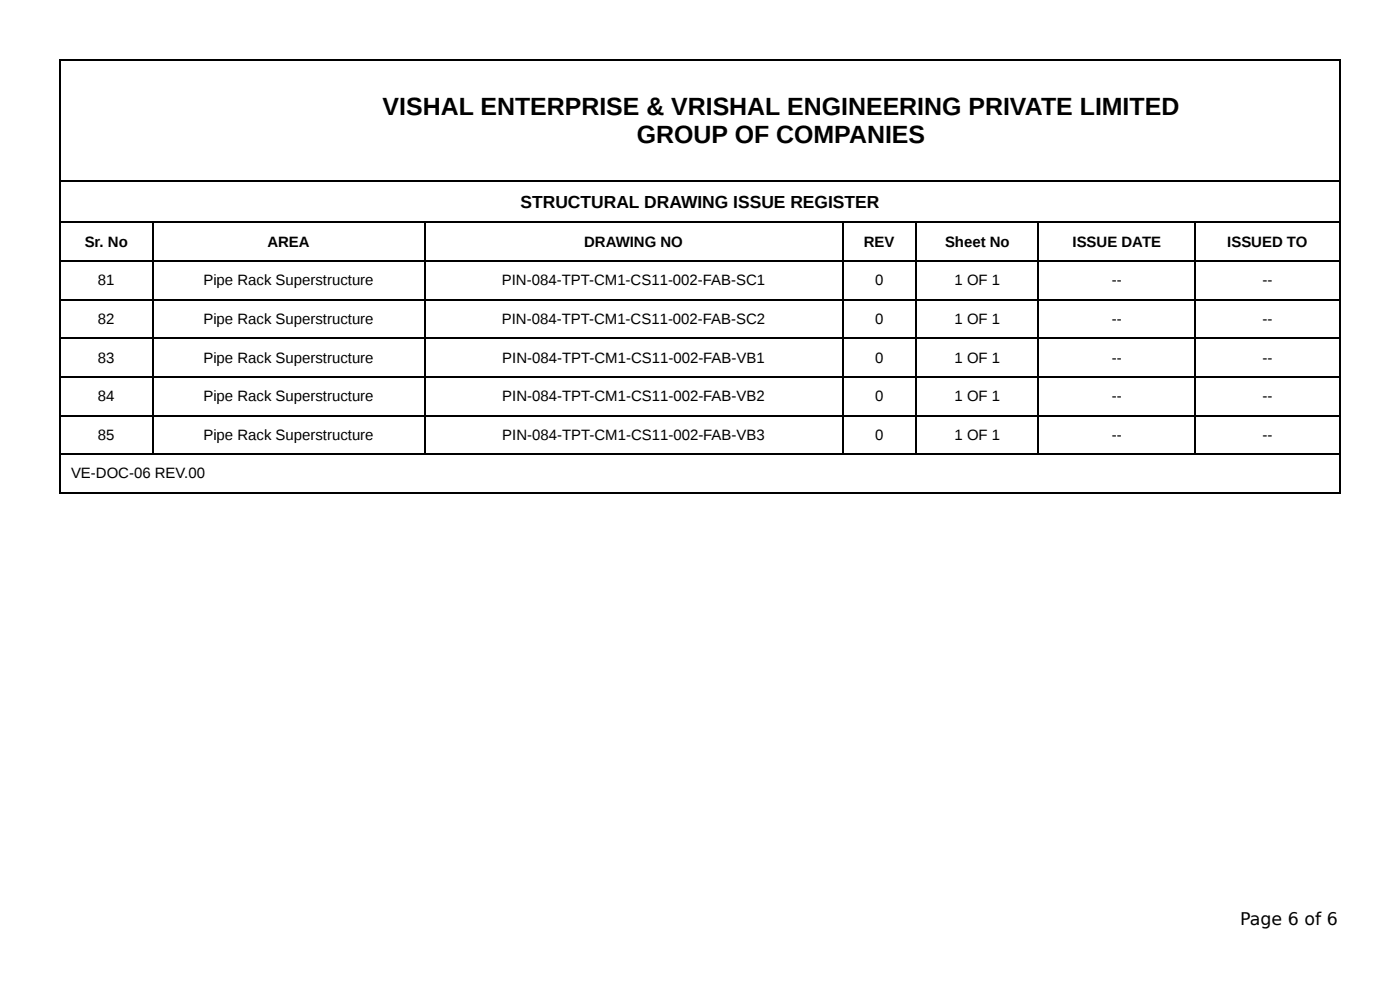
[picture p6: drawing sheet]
<svg xmlns="http://www.w3.org/2000/svg" width="297mm" height="210mm" viewBox="0 0 297 210" stroke-linecap="round" stroke-linejoin="round" font-family="sans-serif">
<defs><g id="words">
<g font-size="5.3">
<text x="81.3" y="24.3">VISHAL ENTERPRISE &amp; VRISHAL ENGINEERING PRIVATE LIMITED</text>
<text x="135.3" y="30.4">GROUP OF COMPANIES</text>
</g>
<g font-size="3.7">
<text x="110.6" y="44.2">STRUCTURAL DRAWING ISSUE REGISTER</text>
<text x="263.4" y="196.3">Page 6 of 6</text>
</g>
<g font-size="3.2">
<text x="18" y="52.4">Sr. No</text>
<text x="56.8" y="52.4">AREA</text>
<text x="124.1" y="52.4">DRAWING NO</text>
<text x="183.5" y="52.4">REV</text>
<text x="200.7" y="52.4">Sheet No</text>
<text x="227.8" y="52.4">ISSUE DATE</text>
<text x="260.7" y="52.4">ISSUED TO</text>
<text x="20.8" y="60.6">81</text>
<text x="43.2" y="60.6">Pipe Rack Superstructure</text>
<text x="106.6" y="60.6">PIN-084-TPT-CM1-CS11-002-FAB-SC1</text>
<text x="185.8" y="60.6">0</text>
<text x="202.7" y="60.6">1 OF 1</text>
<text x="236.1" y="60.6">--</text>
<text x="268.1" y="60.6">--</text>
<text x="20.8" y="68.8">82</text>
<text x="43.2" y="68.8">Pipe Rack Superstructure</text>
<text x="106.6" y="68.8">PIN-084-TPT-CM1-CS11-002-FAB-SC2</text>
<text x="185.8" y="68.8">0</text>
<text x="202.7" y="68.8">1 OF 1</text>
<text x="236.1" y="68.8">--</text>
<text x="268.1" y="68.8">--</text>
<text x="20.8" y="77">83</text>
<text x="43.2" y="77">Pipe Rack Superstructure</text>
<text x="106.7" y="77">PIN-084-TPT-CM1-CS11-002-FAB-VB1</text>
<text x="185.8" y="77">0</text>
<text x="202.7" y="77">1 OF 1</text>
<text x="236.1" y="77">--</text>
<text x="268.1" y="77">--</text>
<text x="20.8" y="85.2">84</text>
<text x="43.2" y="85.2">Pipe Rack Superstructure</text>
<text x="106.7" y="85.2">PIN-084-TPT-CM1-CS11-002-FAB-VB2</text>
<text x="185.8" y="85.2">0</text>
<text x="202.7" y="85.2">1 OF 1</text>
<text x="236.1" y="85.2">--</text>
<text x="268.1" y="85.2">--</text>
<text x="20.8" y="93.4">85</text>
<text x="43.2" y="93.4">Pipe Rack Superstructure</text>
<text x="106.7" y="93.4">PIN-084-TPT-CM1-CS11-002-FAB-VB3</text>
<text x="185.8" y="93.4">0</text>
<text x="202.7" y="93.4">1 OF 1</text>
<text x="236.1" y="93.4">--</text>
<text x="268.1" y="93.4">--</text>
<text x="15.1" y="101.6">VE-DOC-06 REV.00</text>
</g>
</g></defs>
<g fill="none" stroke="#000" stroke-width=".26">
<path d="M12.7 12.8h272M12.8 12.7v92.1M284.6 12.7v92.1M12.7 38.5h272M12.7 47.2h272M12.7 55.4h272M32.4 47.4v49.2M90.4 47.4v49.2M179 47.4v49.2M194.6 47.4v49.2M220.5 47.4v49.2M253.9 47.4v49.2"/>
<path d="M12.7 63.6h272M12.7 71.8h272M12.7 80h272M12.7 88.2h272M12.7 96.4h272M12.7 104.6h272"/>
</g>
<use href="#words"/>
</svg>
